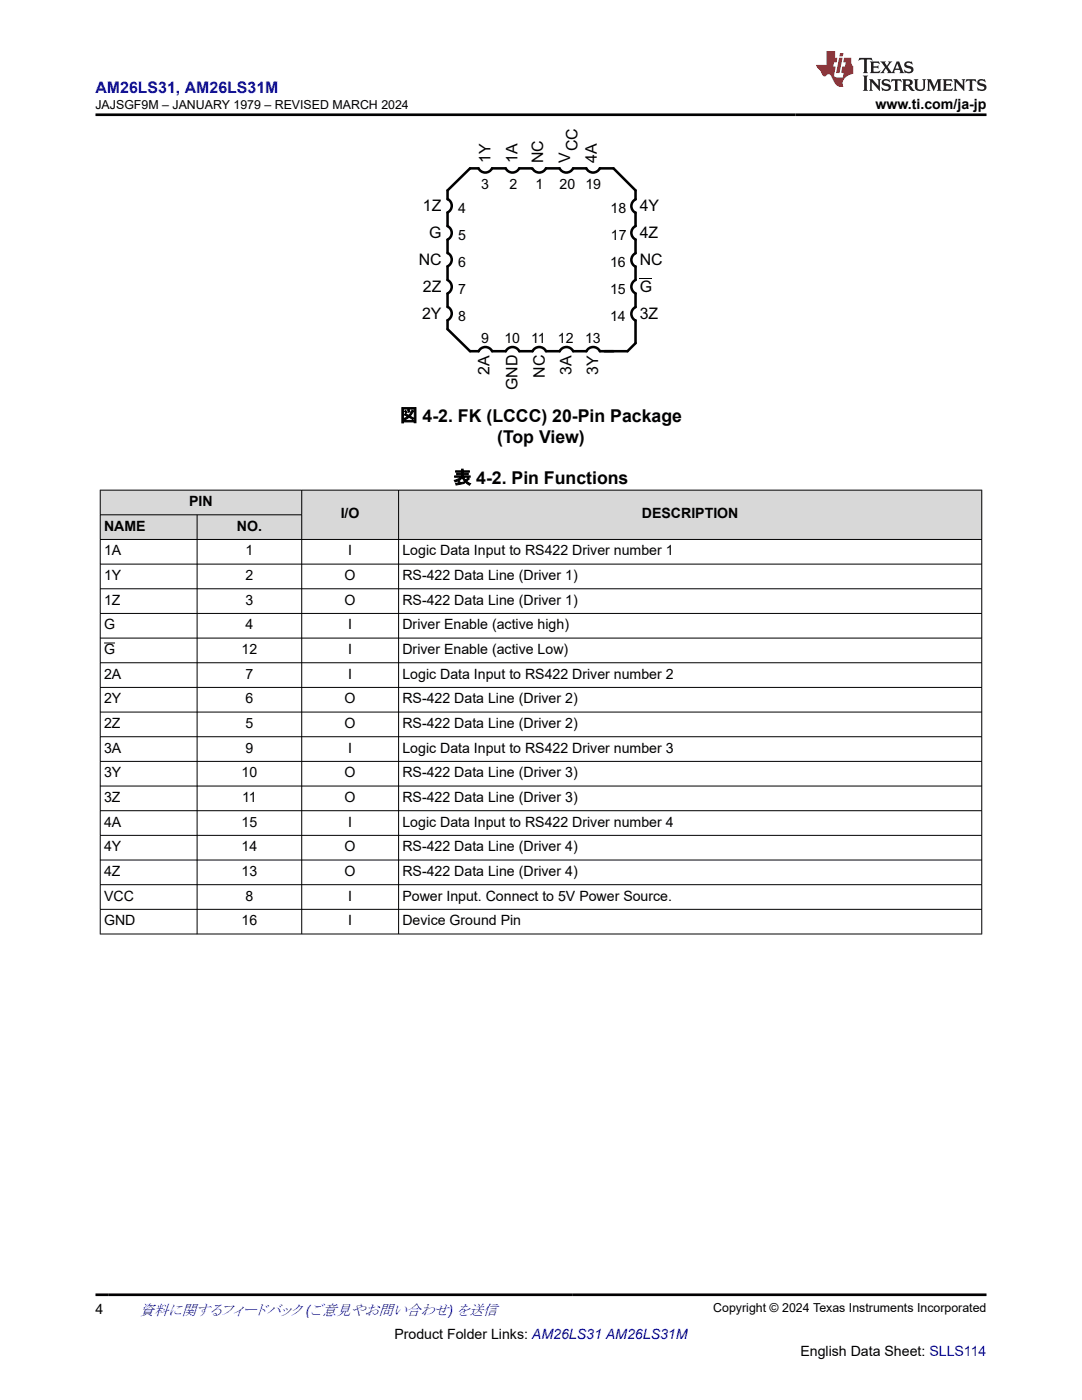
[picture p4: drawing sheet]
<svg xmlns="http://www.w3.org/2000/svg" width="216mm" height="279mm" viewBox="0 0 216 279" stroke-linecap="round" stroke-linejoin="round" font-family="sans-serif">
<defs><g id="words">
<g font-size="3.5">
<text x="79.8" y="84.1">図 4-2. FK (LCCC) 20-Pin Package</text>
<text x="99.2" y="88.4">(Top View)</text>
<text x="90.5" y="96.6">表 4-2. Pin Functions</text>
</g>
<text font-size="3.2" fill="#00f" x="19.1" y="18.6">AM26LS31, AM26LS31M</text>
<g font-size="3.2">
<text x="97.9" y="32.6" transform="rotate(-90 97.9 32.6)">1Y</text>
<text x="103.3" y="32.6" transform="rotate(-90 103.3 32.6)">1A</text>
<text x="108.4" y="32.6" transform="rotate(-90 108.4 32.6)">NC</text>
<text x="113.8" y="32.6" transform="rotate(-90 113.8 32.6)">V</text>
<text x="115.2" y="30.2" transform="rotate(-90 115.2 30.2)">CC</text>
<text x="119.1" y="32.6" transform="rotate(-90 119.1 32.6)">4A</text>
<text x="84.4" y="42.1">1Z</text>
<text x="85.7" y="47.5">G</text>
<text x="127.7" y="42.1">4Y</text>
<text x="127.7" y="47.5">4Z</text>
<text x="83.5" y="52.8">NC</text>
<text x="127.7" y="52.8">NC</text>
<text x="84.4" y="58.2">2Z</text>
<text x="127.7" y="58.2">G</text>
<text x="84.2" y="63.6">2Y</text>
<text x="127.7" y="63.6">3Z</text>
<text x="97.7" y="74.8" transform="rotate(-90 97.7 74.8)">2A</text>
<text x="103.3" y="77.9" transform="rotate(-90 103.3 77.9)">GND</text>
<text x="108.7" y="75.4" transform="rotate(-90 108.7 75.4)">NC</text>
<text x="114" y="74.8" transform="rotate(-90 114 74.8)">3A</text>
<text x="119.4" y="74.8" transform="rotate(-90 119.4 74.8)">3Y</text>
</g>
<text font-size="3" fill="#00f" x="27.9" y="262.4">資料に関するフィードバック (ご意見やお問い合わせ) を送信</text>
<g font-size="2.8">
<text x="174.7" y="21.7">www.ti.com/ja-jp</text>
<text x="96" y="37.7">3</text>
<text x="101.7" y="37.7">2</text>
<text x="106.8" y="37.7">1</text>
<text x="111.7" y="37.7">20</text>
<text x="116.8" y="37.7">19</text>
<text x="91.4" y="47.9">5</text>
<text x="91.4" y="42.5">4</text>
<text x="121.8" y="42.5">18</text>
<text x="121.9" y="47.9">17</text>
<text x="91.4" y="53.2">6</text>
<text x="121.7" y="53.2">16</text>
<text x="91.4" y="58.6">7</text>
<text x="121.7" y="58.6">15</text>
<text x="91.4" y="64">8</text>
<text x="121.7" y="64">14</text>
<text x="96" y="68.4">9</text>
<text x="100.7" y="68.4">10</text>
<text x="106" y="68.4">11</text>
<text x="111.3" y="68.4">12</text>
<text x="116.7" y="68.4">13</text>
<text x="37.8" y="101">PIN</text>
<text x="20.8" y="105.9">NAME</text>
<text x="47.3" y="105.9">NO.</text>
<text x="68" y="103.5">I/O</text>
<text x="128.1" y="103.5">DESCRIPTION</text>
<text x="20.8" y="110.9">1A</text>
<text x="49" y="110.9">1</text>
<text x="69.5" y="110.9">I</text>
<text x="80.3" y="110.9">Logic Data Input to RS422 Driver number 1</text>
<text x="20.8" y="115.8">1Y</text>
<text x="49" y="115.8">2</text>
<text x="68.8" y="115.8">O</text>
<text x="80.3" y="115.8">RS-422 Data Line (Driver 1)</text>
<text x="20.8" y="120.7">1Z</text>
<text x="20.8" y="125.6">G</text>
<text x="49" y="120.7">3</text>
<text x="49" y="125.6">4</text>
<text x="68.8" y="120.7">O</text>
<text x="69.5" y="125.6">I</text>
<text x="80.3" y="120.7">RS-422 Data Line (Driver 1)</text>
<text x="80.3" y="125.6">Driver Enable (active high)</text>
<text x="20.8" y="130.5">G</text>
<text x="48.2" y="130.5">12</text>
<text x="69.5" y="130.5">I</text>
<text x="80.3" y="130.5">Driver Enable (active Low)</text>
<text x="20.8" y="135.5">2A</text>
<text x="49" y="135.5">7</text>
<text x="69.5" y="135.5">I</text>
<text x="80.3" y="135.5">Logic Data Input to RS422 Driver number 2</text>
<text x="20.8" y="140.4">2Y</text>
<text x="49" y="140.4">6</text>
<text x="68.8" y="140.4">O</text>
<text x="80.3" y="140.4">RS-422 Data Line (Driver 2)</text>
<text x="20.8" y="145.3">2Z</text>
<text x="49" y="145.3">5</text>
<text x="68.8" y="145.3">O</text>
<text x="80.3" y="145.3">RS-422 Data Line (Driver 2)</text>
<text x="20.8" y="150.2">3A</text>
<text x="20.8" y="155.1">3Y</text>
<text x="48.2" y="155.1">10</text>
<text x="49" y="150.2">9</text>
<text x="68.8" y="155.1">O</text>
<text x="69.5" y="150.2">I</text>
<text x="80.3" y="150.2">Logic Data Input to RS422 Driver number 3</text>
<text x="80.3" y="155.1">RS-422 Data Line (Driver 3)</text>
<text x="20.8" y="160.1">3Z</text>
<text x="48.3" y="160.1">11</text>
<text x="68.8" y="160.1">O</text>
<text x="80.3" y="160.1">RS-422 Data Line (Driver 3)</text>
<text x="20.8" y="165">4A</text>
<text x="48.2" y="165">15</text>
<text x="69.5" y="165">I</text>
<text x="80.3" y="165">Logic Data Input to RS422 Driver number 4</text>
<text x="20.8" y="169.9">4Y</text>
<text x="48.2" y="169.9">14</text>
<text x="68.8" y="169.9">O</text>
<text x="80.3" y="169.9">RS-422 Data Line (Driver 4)</text>
<text x="20.8" y="174.8">4Z</text>
<text x="20.8" y="179.7">VCC</text>
<text x="48.2" y="174.8">13</text>
<text x="49" y="179.7">8</text>
<text x="68.8" y="174.8">O</text>
<text x="69.5" y="179.7">I</text>
<text x="80.3" y="174.8">RS-422 Data Line (Driver 4)</text>
<text x="80.3" y="179.7">Power Input. Connect to 5V Power Source.</text>
<text x="20.8" y="184.7">GND</text>
<text x="48.2" y="184.7">16</text>
<text x="69.5" y="184.7">I</text>
<text x="80.3" y="184.7">Device Ground Pin</text>
<text x="19" y="262.1">4</text>
<text x="78.7" y="267.2">Product Folder Links: AM26LS31 AM26LS31M</text>
<text x="159.7" y="270.6">English Data Sheet: SLLS114</text>
</g>
<g font-size="2.5">
<text x="19" y="21.8">JAJSGF9M – JANUARY 1979 – REVISED MARCH 2024</text>
<text x="142.3" y="261.8">Copyright © 2024 Texas Instruments Incorporated</text>
</g>
</g></defs>
<g fill="none" stroke="#000" stroke-width=".51">
<path d="M89.3 39.7a1.5 1.5 0 0 1 .8 1.4 1.5 1.5 0 0 1-.8 1.3v2.7M98.2 33.6a1.5 1.5 0 0 1-1.4 .8 1.5 1.5 0 0 1-1.3-.8h-1.7l-4.5 4.4v1.8M103.6 33.6a1.5 1.5 0 0 1-1.3 .8 1.5 1.5 0 0 1-1.4-.8h-2.7M108.9 33.6a1.5 1.5 0 0 1-1.3 .8 1.5 1.5 0 0 1-1.4-.8h-2.6M114.4 33.6a1.5 1.5 0 0 1-1.4 .8 1.5 1.5 0 0 1-1.3-.8h-2.8M119.7 33.6a1.5 1.5 0 0 1-1.4 .8 1.5 1.5 0 0 1-1.3-.8h-2.6M119.7 33.6h2.7l4.4 4.4v1.8a1.5 1.5 0 0 0-.8 1.3 1.5 1.5 0 0 0 .8 1.4M89.3 45.1a1.5 1.5 0 0 1 .8 1.4 1.5 1.5 0 0 1-.8 1.3v2.7M89.3 50.5a1.5 1.5 0 0 1 .8 1.3 1.5 1.5 0 0 1-.8 1.4v2.7a1.52 1.52 0 0 1 .8 1.3 1.52 1.52 0 0 1-.8 1.4v2.7M126.8 42.4v2.7a1.5 1.5 0 0 0-.8 1.4 1.5 1.5 0 0 0 .8 1.3M126.8 47.8v2.7a1.5 1.5 0 0 0-.8 1.4 1.5 1.5 0 0 0 .8 1.3M126.8 53.2v2.7a1.52 1.52 0 0 0-.8 1.3 1.52 1.52 0 0 0 .8 1.4v2.7a1.5 1.5 0 0 0-.8 1.3 1.5 1.5 0 0 0 .8 1.4"/>
<path d="M89.3 61.2a1.5 1.5 0 0 1 .8 1.4 1.5 1.5 0 0 1-.8 1.3v1.8l4.5 4.4h1.7a1.52 1.52 0 0 1 1.3-.8 1.52 1.52 0 0 1 1.4 .8h2.7a1.52 1.52 0 0 1 1.4-.8 1.52 1.52 0 0 1 1.3 .8h2.6a1.52 1.52 0 0 1 1.4-.8 1.52 1.52 0 0 1 1.3 .8h2.8M117 70.1h-2.6a1.5 1.5 0 0 0-1.4-.8 1.5 1.5 0 0 0-1.3 .8M126.8 63.9v4.6l-1.6 1.6h-5.5a1.5 1.5 0 0 0-1.3-.8 1.5 1.5 0 0 0-1.4 .8"/>
</g>
<path d="M127.7 55.6h2.4" fill="none" stroke="#000" stroke-width=".2"/>
<g fill="#d8d8d8">
<path d="M20 97.8h175.9v4.9h-175.9z" fill-rule="evenodd"/>
<path d="M20.1 97.9h40v4.8h-40z" fill-rule="evenodd"/>
<path d="M60.3 97.9h19.2v9.7h-19.2z" fill-rule="evenodd"/>
<path d="M79.6 97.9h116.2v9.7h-116.2z" fill-rule="evenodd"/>
<path d="M20.1 102.8h19.2v4.8h-19.2z" fill-rule="evenodd"/>
<path d="M39.4 102.8h20.7v4.8h-20.7z" fill-rule="evenodd"/>
</g>
<g fill="none" stroke="#000" stroke-width=".2">
<path d="M19.9 97.8h176.1M20 97.8v88.7M60.2 97.8v88.7M79.5 97.8v88.7M195.9 97.8v88.7M19.9 102.7h40.4M19.9 107.7h176.1M19.9 112.6h176.1M19.9 117.5h176.1M39.3 102.7v83.8M19.9 122.4h176.1M19.9 127.3h176.1"/>
<path d="M19.9 132.3h176.1M19.9 137.2h176.1M20.8 128.3h2.2M19.9 142.1h176.1M19.9 147h176.1M19.9 152h176.1M19.9 156.9h176.1M19.9 161.8h176.1M19.9 166.7h176.1M19.9 171.6h176.1M19.9 176.6h176.1M19.9 181.5h176.1"/>
<path d="M19.9 186.4h176.1"/>
</g>
<path d="M171.5 11.6l-.2 .5 .5-.2h.6v.1v2.2l-.2 .4h1l-.2-.4v-2.2v-.1h.5l.5 .2-.1-.5zM173.6 12.3l.2 .4v1.5l-.2 .4h1.9l.1-.6a1.08 1.08 0 0 1-1.3 .2v-.7h.6l.4 .2v-.7l-.4 .2h-.6v-.5l.2-.2a1 1 0 0 1 1 .3l-.1-.5zM175.7 12.3l.9 1.1-1 1.2h.9l-.2-.2 .5-.8 .4 .8-.2 .2h1.6l-.2-.2 .2-.5h.9l.1 .5-.1 .2h.9l-.2-.3-.8-2h-.5l-.9 2.2-.9-1.1 .9-1.1h-.8l.2 .2-.4 .6-.4-.6 .2-.2zM179 12.7l.4 1h-.7zM180.7 12.4a.65 .65 0 0 0-.2 .7 .65 .65 0 0 0 .6 .5l.6 .1 .1 .3a.79 .79 0 0 1-.7 .4 .79 .79 0 0 1-.7-.5l.1 .7 .2-.1a.93 .93 0 0 0 1.1 .1 .93 .93 0 0 0 .4-1 1.46 1.46 0 0 0-1.2-.6l-.1-.3a1.09 1.09 0 0 1 1.2 .2l-.2-.6-.1 .1-.5-.2zM172.2 15.1l.2 .4v2.2l-.2 .4h1l-.2-.4v-2.2l.2-.4zM173.4 15.8l.2 .4v1.5l-.2 .4h.8l-.3-.4 .1-1.3 1.6 1.8v-2l.2-.4h-.7l.1 .2 .1 1.1-1.2-1.3zM176.2 15.9a.65 .65 0 0 0-.2 .8 .65 .65 0 0 0 .6 .4l.6 .2 .1 .2a.79 .79 0 0 1-.7 .4 .79 .79 0 0 1-.7-.5l.1 .7 .2-.1a.93 .93 0 0 0 1.1 .1 .93 .93 0 0 0 .4-.9 1.46 1.46 0 0 0-1.2-.6l-.1-.4a1.09 1.09 0 0 1 1.2 .2l-.1-.6-.2 .1-.5-.1zM177.9 15.8l-.1 .6a.63 .63 0 0 1 .8-.3v1.6l-.3 .4h1l-.2-.4v-1.6a.66 .66 0 0 1 .8 .3l-.1-.6zM180 15.8l.2 .4v1.5l-.2 .4h1l-.2-.2-.1-.7h.5l.1 .2a.79 .79 0 0 0 1.2 .6l-1-.9a.61 .61 0 0 0 .6-.6 .61 .61 0 0 0-.5-.7zM180.8 16.1h.1a.47 .47 0 0 1 .5 .1 .47 .47 0 0 1 .1 .5l-.1 .1-.7 .1zM182.3 15.8l.2 .2a2.27 2.27 0 0 0 .4 2 1.04 1.04 0 0 0 1.7-.7v-1.3l.2-.2h-.8l.2 .4v1.1a.6 .6 0 0 1-.6 .6 .6 .6 0 0 1-.6-.6v-1.1l.3-.4zM184.9 15.8l.2 .4v1.5l-.2 .4h.8l-.3-.4v-1.4l.9 1.9 .9-1.9v1.4l-.3 .4h1l-.2-.4v-1.5l.2-.4h-.8l-.7 1.5-.6-1.5zM188.1 15.8l.2 .4v1.5l-.2 .4h1.9l.1-.6a1.09 1.09 0 0 1-1.3 .2v-.7h.6l.4 .2v-.6l-.4 .2h-.6v-.6l.2-.1a1.01 1.01 0 0 1 1 .3l-.1-.6zM190.2 15.8l.3 .4v1.5l-.3 .4h.8l-.2-.4v-1.3l1.6 1.8v-2l.2-.4h-.7l.2 .2v1.1l-1.2-1.3zM192.8 15.8l-.1 .6a.63 .63 0 0 1 .8-.3v1.6l-.3 .4h1l-.2-.4v-1.6a.66 .66 0 0 1 .8 .3l-.1-.6zM195.2 15.9a.65 .65 0 0 0-.2 .8 .65 .65 0 0 0 .6 .4l.6 .2 .2 .2a.79 .79 0 0 1-.7 .4 .79 .79 0 0 1-.7-.5l.1 .7 .2-.1a.93 .93 0 0 0 1 .1 .93 .93 0 0 0 .5-.9 1.46 1.46 0 0 0-1.3-.6v-.4a1.09 1.09 0 0 1 1.2 .2l-.2-.6-.2 .1-.5-.1z" fill="#231f20"/>
<path d="M164.9 10.2v2.8h-2l.1 .3 .8 1a.95 .95 0 0 0 1 .9 .59 .59 0 0 1 .5-.4 .59 .59 0 0 1 .5 .4l.4 .7a1.59 1.59 0 0 0 2.1 1.4 1.61 1.61 0 0 1 1-2.3l1-.3-.1-1.5a1.59 1.59 0 0 1-.3-1.7h-1.5l-.2 .9h.6l-.2 .9h-.5l-.2 1v.2l.4 .1-.1 .9h-.7a.73 .73 0 0 1-1-.7l.3-1.5h-.5l.1-.9h.5l.2-.9h-.5v-1.3zM167.4 11.5l-.6 3.1h.7l.6-3.1zM167.6 10.6l-.1 .6h.7l.1-.6z" fill="#ed1c24"/>
<path d="M19 22.9h177.8M19 258.4h177.8" fill="none" stroke="#000" stroke-width=".53"/>
<use href="#words"/>
</svg>
